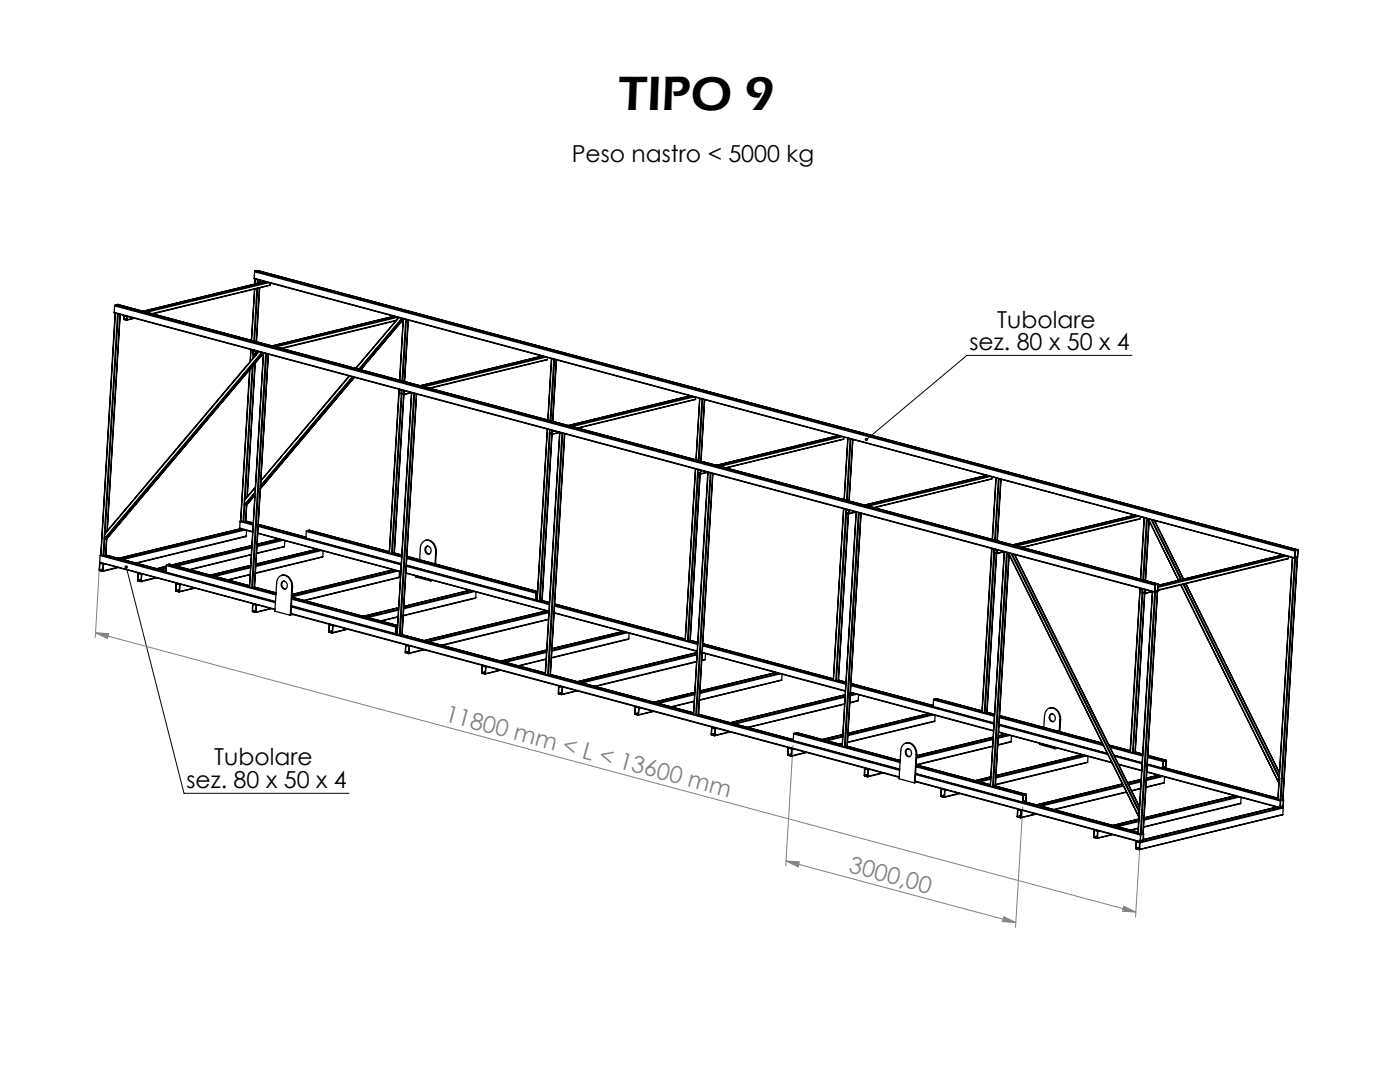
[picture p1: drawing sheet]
<svg xmlns="http://www.w3.org/2000/svg" width="279mm" height="216mm" viewBox="0 0 279 216" stroke-linecap="round" stroke-linejoin="round" font-family="sans-serif">
<defs><g id="words">
<text font-size="9.9" x="123.5" y="21.9">TIPO 9</text>
<g font-size="4.7">
<text x="114.1" y="32.3">Peso nastro &lt; 5000 kg</text>
<text x="199" y="65.4">Tubolare</text>
<text x="193.5" y="69.9">sez. 80 x 50 x 4</text>
<text x="42.8" y="152.7">Tubolare</text>
<text x="37.2" y="157.2">sez. 80 x 50 x 4</text>
</g>
<g font-size="4.7" fill="#808080">
<text x="88.6" y="143.9" transform="rotate(15 88.6 143.9)">11800 mm &lt; L &lt; 13600 mm</text>
<text x="169.2" y="174" transform="rotate(15 169.2 174)">3000,00</text>
</g>
</g></defs>
<path d="M19.8 113.1l-.8 14.1M19 126.3l2.7 .1-.3 1zM19.1 126.3l207.6 55.7M158.3 148.7l-1.5 24.1M156.9 171.8l45.8 12.3M156.9 171.8l2.6 .2-.2 1zM204.1 161l-1.4 24M227.5 168.9l-.9 14.1M200.3 182.9l2.4 1.2-2.6-.2zM224.3 180.8l2.4 1.2-2.7-.2z" fill="none" stroke="#808080" stroke-width=".2"/>
<path d="M225.9 70.9h-32.9l-20.1 16.8M25.2 113.1l11.5 45.2h33" fill="none" stroke="#000" stroke-width=".2"/>
<path d="M24.9 113a.34 .34 0 0 0 .2 .5 .34 .34 0 0 0 .4-.3 .34 .34 0 0 0-.4-.4l.1 .3-.1-.3zM172.7 87.5l-.1 .4 .3-.2-.3 .2a.34 .34 0 0 0 .5 .1 .34 .34 0 0 0 .1-.5 .34 .34 0 0 0-.5 0z" fill="#000"/>
<g fill="#808080">
<path d="M19 126.3l2.7 .1-.3 1zM224.3 180.8l2.4 1.2-2.7-.2z"/>
<path d="M156.9 171.8l2.6 .2-.2 1zM200.3 182.9l2.4 1.2-2.6-.2z"/>
</g>
<g fill="none" stroke="#000" stroke-width=".25">
<path d="M50.7 55.5v.1l207.7 55.8M50.7 55.5l207.6 55.8M50.8 57.7l-.6 10.2M50.8 54.2l207.6 55.8M50.8 54.2l-.1 1.3M50.9 54.1l-.1 .1M50.9 54.1l207.6 55.7M50.9 55.7l-.1 1M50.9 55.7v1M51.3 57.6l-.6 10.5M51.4 54l207.6 55.7M51.4 54l-.5 .1"/>
<path d="M51.4 54h.1M51.4 55.8l-.1 .8M51.4 57.5l-.6 10.6M51.5 55.8v.7M51.8 57.4l-.6 10.8M51.9 56v.4M52.8 56.2l-24.3 5.9M53.3 56.3l-24.3 5.9M53.6 56.4l-24.3 5.9M53.9 56.9l-23.5 5.8M53.9 56.9l-23.6 5.7M53.9 56.5v.4"/>
<path d="M22.8 62.3l207.7 55.9-2.9 48.2M22.8 62.3l207.6 55.8M22.9 61l207.6 55.8M22.9 61l-.1 1.3M23 60.9l-.1 .1M23 62.5l-2.9 48.2M23 60.9l207.6 55.7M23.5 60.7h.1M23.5 60.7l207.6 55.8M23.5 60.7l-.5 .2M23.5 62.6l-2.9 48.3M23.6 62.7l-2.6 43.7"/>
<path d="M24 62.7l-2.6 43.2M24.8 63.6v.1M24.8 63.1l.5 .1v.7M24.8 63.1v.5M24.8 63.7l.5 .2M24.9 63l-.1 .7 .6 .1M24.9 63l.4 .1M24.9 63h.1M24.9 63h-.1M24.9 63.1h-.1M25.3 63.1l.1 .2M25.3 63.1h.1"/>
<path d="M25.3 63.8v.1M25.3 63.6l-.5 .1M25.3 63.5l-.5 .1M25.4 63.3v.5M25.7 63.2l-.3 .1M26.7 63.5l-1.3 .3M26.9 63.5l-1.6 .4M49.8 73.8l-1.8 30.1M49.9 73.7l-1.9 30.3M50.1 69.7l-.2 2.4M50.1 69.7l-.1 2.4M50.3 73.2l-1.8 30.9"/>
<path d="M50.5 70.6l-.1 .9M50.5 70.6h.1M50.5 70v.6l.5 .2M50.5 69.9v.1M50.5 73l-1.6 26.6M50.6 70l.5 .1-.1 .6M50.6 70l-.1 .6M50.6 70.6l.4 .1M50.6 69.9l-.1 .1M50.6 69.9l.4 .1M50.6 69.9h.1M50.7 69.9h-.1"/>
<path d="M50.7 70.7l-.1 .6M50.7 70h-.1M50.9 72.5l-1.6 26.6M51 70.7h.1M51 70.8v.1M51 70l.1 .2M51 70.8l-30.1 35.8M51 70.8h.1M51 70h.1M51 70.5l-.4 .1M51.1 70.7l-.1 .1M51.1 70.4l-.6 .2"/>
<path d="M51.1 70.2v.5M51.2 70.8h-.2M51.2 70.8l-30.3 35.8M51.4 70.1l-.3 .1M51.6 70.1l-.3 .4M51.7 70.2l-.6 .5M52.2 70.3l-31.4 37.2M52.4 70.4l-31.5 37.2M52.5 70.6l-31.2 36.9M52.5 70.5l-31.2 37M52.6 70.4l-2.8 46.8M53 70.5l-2.8 46.8"/>
<path d="M53.2 70.6l-2.8 46.7M56.2 69.6l22.9-5.6-8.1 9.5M69.7 75l-17.6 20.9M69.8 75l-17.8 21M70.3 75.2l-18.3 21.7M70.5 75.2l-18.5 21.9M70.7 75.3l-18.7 22.2M72 73.8l8.5-10.1-8.5 10.1M78.6 63.1l-24.3 5.9M79 64l-8.1 9.5M79 63.2l-24.3 5.9M79.3 63.3l-24.3 5.9"/>
<path d="M79.5 63.4l-.3 .3M79.6 77.7l-1.9 32.6M79.6 63.4l-.4 .5-23.1 5.6M79.7 77.7l-2 32.6M80.1 78.5l-2 32M80.1 78.5l.1 .1M80.1 77.8v.1M80.2 78h.4v.7M80.2 78l-.1 .5M80.2 78.6l.4 .1M80.2 63.5l-8.6 10.2M80.2 77.9l-.2 .6 .6 .2"/>
<path d="M80.2 77.9l.4 .1M80.2 77.9h.1M80.2 77.8v.1M80.2 78.7l-1.9 31.8M80.3 77.9l-.1 .1M80.3 63.6l-8.5 10.1M80.5 63.6l-.8 12.3M80.5 63.6l-.7 12.3M80.6 78.7l-1.9 31.7M80.6 78l.1 .1M80.6 78h.1M80.6 78.7h.1"/>
<path d="M80.6 78.5l-.4 .1M80.6 78.4l-.5 .1M80.7 78.7h-.1M80.7 78.1v.6M81 63.7l-.8 12.3M81 78l-.3 .1M81.1 63.8l-.7 12.3M81.5 63.9l-.7 12.2M82.1 78.3l-1.4 .4M82.1 78.4l-1.5 .3-1.9 31.7M82.2 78.4l-2.9 48.2M82.6 78.5l-2.9 48.3"/>
<path d="M82.8 78.5l-2.9 48.3M83.1 78.6l-2.9 48.1M108.2 71l-24.4 6M108.6 71.2l-24.3 5.9M108.9 71.3l-24.3 5.9M109.3 71.7l-23.5 5.8M109.3 71.3v.4M109.3 71.7l-23.7 5.7M110 71.5l-.7 12.3M110.1 71.6l-.7 12.2M110.5 71.7l-.7 12.2M110.7 71.7l-.7 12.3"/>
<path d="M111 71.8l-.7 12.3 .8-12.3M137.8 79l-24.4 5.9M138.2 79.1l-24.4 5.9M138.5 79.2l-24.3 5.9M138.8 79.7l-23.4 5.7M138.8 79.3v.4M138.8 79.7l-23.6 5.7M139.6 79.5l-.7 12.3 .8-12.3M140.1 79.6l-.8 12.3M140.3 79.7l-.8 12.2M48.8 99.8v.9M50.9 98.8l-1.7 2"/>
<path d="M50.9 98.4l-2 2.4M50.9 98.2l-2.1 2.5M50.9 97.2l-2.1 2.6M50.9 97.3l-2.1 2.5M109.2 85.6l-2 34.2M109.3 85.6l-2.1 34.2M109.6 86.4l.5 .3M109.6 86.5l-2 33.4M109.7 86.4v.1M109.7 85.7v.2M109.7 85.9l.5 .1M109.7 85.9l-.1 .5"/>
<path d="M109.7 86.5l.4 .1M109.7 85.8v.1M109.7 85.8l.5 .1M109.7 85.8h.1M109.8 86.6l-2 33.4M109.8 85.8h-.1M109.8 85.9h-.1M110.1 86.7l-1.9 33.2M110.2 85.9l.1 .1M110.2 85.9h.1M110.2 86.6h-.1M110.2 86.4l-.5 .1"/>
<path d="M110.2 86.3l-.5 .1M110.2 86l-.1 .6M110.2 86.6l-.1 .1M110.3 86l-.1 .6M110.6 86h-.3M111.6 86.3l-1.4 .3M111.7 86.3l-1.5 .4-2 33.2M112.1 86.4l-2.8 48.3M112.3 86.5l-2.8 48.2M112.7 86.5l-2.9 48.1M112.7 86.6l-2.8 48M138.8 93.6l-2 34.2"/>
<path d="M139.2 94.4l-2 33.5M139.2 94.4h.1M139.2 93.7v.1M139.3 93.8l.5 .1-.1 .7M139.3 93.8l-.1 .6M139.3 94.4l.4 .2M139.3 93.7h.1M139.4 93.8h-.1M139.4 94.5l-2 33.4M139.7 94.6l-2 33.2M139.7 94.6l1.6-.3-2.9 48.2M139.7 94.5v.1"/>
<path d="M139.8 93.8h-.6v.7l.5 .1M139.8 93.8v.2M139.8 93.8h.1M139.8 94.3l-.5 .1M139.8 94.3l-.6 .1M139.8 94.5l-.1 .1M139.8 94v.5M139.9 92l.7-12.2-.7 12.2M140.1 93.9l-.3 .1M141.2 94.2l-1.4 .3M141.3 94.2l-2.9 48.3M141.7 94.3l-2.8 48.3"/>
<path d="M141.9 94.4l-2.9 48.2M142.2 94.5l-2.8 48.1M142.3 94.5l-2.9 48M167.3 86.9l-24.3 6M167.7 87l-24.3 6M168.1 87.1l-24.4 6M168.4 87.6l-23.5 5.8M168.4 87.6l-23.6 5.7M168.4 87.2v.4M169.2 87.4l-.7 12.3M169.2 87.5l-.7 12.2M169.7 87.6l-.8 12.2"/>
<path d="M169.8 87.6l-.7 12.3M170.2 87.7l-.8 12.2M170.2 87.7l-.7 12.3M196.9 94.9l-24.4 5.9M197.3 95l-24.3 5.9M197.6 95.1l-24.3 5.9M197.9 95.5l-23.4 5.8M197.9 95.5l-23.6 5.8M198 95.1l-.1 .4M198.8 95.4l-.8 12.2M198.8 95.4l-.7 12.2M199.2 95.5l-.7 12.3"/>
<path d="M199.4 95.5l-.8 12.3M199.7 95.6l-.7 12.3M199.8 95.6l-.8 12.3M19.9 113.7v.1M19.9 112.2l35 9.4M19.9 112.4l-.1 1.4 .7 .2 .1-.1M19.9 113.8l.6 .1M19.9 112.4l.7 .2-.1 1.3M19.9 112.3h.1M19.9 112.4v1.3M19.9 112.4h.2M20 112.3l-.1 .1"/>
<path d="M20 110.8l-.1 1.4M20 112.3l.6 .2M20 110.8l35 9.5M20.1 110.7l-.1 .1M20.1 110.7h.1M20.1 110.7l.5 .2M20.5 113.9h.1M20.5 113.6l-.6 .2M20.5 113.6l-.6 .1M20.6 110.9h.1M20.6 112.5v.1M20.6 112.5h.1"/>
<path d="M20.6 112.6v1.3M20.6 110.9l12.6 3.3M20.8 107.5l.1 .1M20.9 106.6l-.1 .9M20.9 107.6l-.2 3.3M21 112.5l-.4 .1M21.1 110.8h.1M21.1 110.8l-.4 .1M21.1 110.7l12 3.3-12-3.2M21.3 107.5l-.4 .1M21.3 107.5h.1M21.3 107.5l-.2 3.3"/>
<path d="M23.5 113.2l-2.9 .7M23.6 113.2l-3.1 .8M27.5 115.8l.1 .1M27.6 115.9l.5 .1M27.6 114.5l.6 .1-.1 1.4M27.6 114.5l-.1 1.3M27.6 114.5h.1M27.7 114.3l-.1 .1M28.1 116h.1M28.2 115.7l-.6 .2M28.2 115.6l-.7 .2M28.2 114.5l.1 .2"/>
<path d="M28.2 114.5l-.7-.1-.1 1.4 .1 .1 .6 .2M28.2 116l-.1 .1M28.2 114.5h.1M28.3 114.7l-.1 1.3M28.6 114.6l-.3 .1M31.1 115.3l-2.9 .7M31.3 115.3l-3.1 .8M33.1 114.2l21.9 5.9M33.1 114.2l21.9 5.8M33.2 113.5l-1 .2M33.2 113.3l-1.3 .3M33.2 113l-1.9 .5"/>
<path d="M33.2 112.9l-.1 1.3M33.2 112.9l21.9 5.8M33.3 112.7l16.5 4.5M33.3 112.7l-.1 .2M33.8 112.6l16 4.3M33.8 112.6l-.5 .1M33.8 112.6h.1M35.1 117.8l.1 .1M35.2 117.9l.5 .1M35.2 116.6l.6 .1-.1 1.3M35.2 116.6l-.1 1.2M35.2 116.4l-.1 1.5 .7 .1"/>
<path d="M35.2 116.4l.6 .2M35.3 116.4h-.1M35.3 116.5l-.1 .1M35.7 118h.1M35.8 117.7l-.6 .2M35.8 117.7l-.7 .1M35.8 116.6l.1 .1M35.8 116.6h.1M35.9 116.7l-.1 1.3M36.2 116.6l-.3 .1M38.7 117.3l-2.9 .7M38.9 117.4l-3.1 .7"/>
<path d="M41.9 114.8l8.1-2-8 2M47.8 105.4v.1l2.6 .7M47.8 105.4l2.6 .7M47.9 104.1l-.1 1.3M47.9 104.1l2.6 .7M48 103.9l-.1 .2M48 105.5l-24.4 5.9M48 103.9h.1M48 103.9v.1M48 104l.5 .1M48.5 104.1h.1M48.5 104.1l2 .5"/>
<path d="M48.5 105.7l-24.3 5.9M48.8 100.7l.1 .1M48.9 100.8l-.3 3.3M48.9 105.8l-24.4 5.9M49 104h.1M49 104l1.5 .4M49 104l-.4 .1M49.1 107l-21.9 5.4M49.1 107l-22 5.4M49.2 100.8l-.2 3.2M49.2 100.8h-.3M49.2 105.8l-.1 1.2"/>
<path d="M49.8 117.2l.4 .1M49.9 114.7l-4.4 1M49.9 114.6l-4.5 1.1M50 113.3l-7.1 1.7M50 113.1l-7.5 1.8M50.1 110.7l-12.2 3M50.2 110.6l-12.5 3.1M50.2 117.3h.2M50.2 109.3l-15 3.7M50.2 109.1l-15.3 3.8M50.3 108.8l-16 3.9M50.3 108.9l-16 3.8"/>
<path d="M50.3 117.3l4.8 1.3M50.8 117.2l-.4 .1M50.8 117.2h.1M50.8 117.2l2.8-46.5-2.8 46.5M50.8 117.2l4.3 1.1M51.3 108.6l4.3-1-4.3 1M51.4 106.4l28.6 7.7M51.4 106.4l28.6 7.6M51.5 105l28.6 7.7M51.5 104.9l9.6 2.6M56.2 107.7l-4.9 1.2M56.3 114.8a1.98 1.98 0 0 1 2.1 2.3"/>
<path d="M56.3 116.1a.78 .78 0 0 1 1 .4 .78 .78 0 0 1-.3 1 .85 .85 0 0 1-.8-.5 .85 .85 0 0 1 .1-.9zM56.5 107.8l-5.2 1.3M56.6 116a.87 .87 0 0 0-.3 .9 .87 .87 0 0 0 .7 .6M56.8 109l-5.6 1.5M56.8 109l-5.6 1.4M56.8 107.9v1.1M58.2 117.2a1.91 1.91 0 0 0-2.1-2.3 1.57 1.57 0 0 0-.9 1.4l-.3 5.7 3 .8M58.2 119.2l21.1 5.6M58.2 117.2l-.3 5.6M58.2 119.4l20.9 5.6M58.2 119.6l20.8 5.5M58.3 118.6l20.2-4.9-20.2 4.9"/>
<path d="M58.4 117.1l-.2 .1M58.4 117.1l-.3 5.5M61 107.4l19.1 5.2M61 107.4l19.1 5.1M61.1 107.2l-9.6-2.6 9.6 2.6M61.1 106l-.1 1.4M61.1 106l19.1 5.2M61.2 105.9l-.1 .1M61.2 105.9l16.5 4.4M61.7 105.8h.1M61.7 105.8l16 4.3M61.7 105.8l-.5 .1"/>
<path d="M63.3 109.6l-12.3 3M63.8 109.7l-12.8 3.2M64.1 109.9l-13.1 3.1M64.4 111.1l-13.5 3.3M64.4 111.1l-13.5 3.2M64.5 109.9l-.1 1.2M77.7 110.3l.4 .2M78.1 110.5h.2M78.2 110.5l2 .5M78.7 110.4l-.4 .1M78.7 110.4h.1M78.7 110.3l1.5 .4"/>
<path d="M78.7 110.3l1.5 .5M79.1 113.9l-20.8 5M79.4 113.9l-21.1 5.2M79.7 115.2l-18.9 4.6M79.7 115.2l-19.1 4.6M79.7 114.1v1.1M81 114.4l28.6 7.6-24.3 6M81 114.3l28.6 7.7M81.1 113l28.5 7.7M81.1 112.8l25.8 7M81.1 112.7l25.8 7M81.2 111.4l25.7 7"/>
<path d="M81.2 111.3l25.8 6.9M81.2 111l26.1 7M82.9 114.9v.2l3.1 .8M82.9 114.9l3.1 .8M83 114.9h-.1M84.9 109.2a.74 .74 0 0 1 1 .1 .74 .74 0 0 1 0 1 .64 .64 0 0 1-.8 .2 .64 .64 0 0 1-.3-.8zM84.9 107.8a1.99 1.99 0 0 1 2.2 2.3M85.3 109a.87 .87 0 0 0-.3 .9 .87 .87 0 0 0 .7 .6M86 115.7v.2M86 115.7h.1M86.4 115.8l-.4 .1M87 110.2a1.95 1.95 0 0 0-2.2-2.3 1.74 1.74 0 0 0-.9 1.5l-.2 2.3"/>
<path d="M87 110.2l-.2 2.3M87.1 110.1l-.1 .1M87.1 110.1l-.2 2.5M93.8 117.8l-13.2 3.2M94.4 118l-13.8 3.3M94.7 118l-14.1 3.5M94.9 119.3l-14.4 3.6M94.9 119.3l-14.4 3.5M95 118.1l-.1 1.2M106.9 119.7v.1M106.9 119.6v.1M106.9 119.7h.1"/>
<path d="M106.9 119.4l.3 .1M106.9 118.4v1.3M106.9 119.8h.3M106.9 119.3l.3 .1M107 118.2l-.1 .2M107.2 119.6l-.3 .1M107.2 119.7l-.3 .1M107.2 119.8l.4 .1M107.2 118.2l-.2 .1-.1 1.3M107.3 118.1l-.3 .1M107.6 119.9l.2 .1M107.7 120l1.9 .5"/>
<path d="M108.2 119.9l-.4 .1M108.2 119.8l1.5 .4M168.4 101.5l-2.1 34.2M168.8 102.3l.5 .3M168.8 102.3l-2 33.5M168.8 102.3l.1 .1M168.8 101.6v.1M168.8 101.8l.6 .1M168.8 101.8v.5M168.9 101.7h.1M168.9 102.4l.4 .1M168.9 101.7l-.1 .6"/>
<path d="M168.9 101.7l.4 .1M168.9 102.5l-2 33.4M169 101.7l-.2 .1M169.3 102.6l-2 33.1M169.3 101.8l.1 .1M169.3 101.8h.1M169.3 102.5h.1M169.3 102.3l-.4 .1M169.4 101.9l-.1 .6M169.4 102.5l-.1 .1M169.4 102.2l-.6 .1M169.4 101.9v.6"/>
<path d="M169.7 101.8l-.3 .1M170.7 102.1l-1.3 .4M170.9 102.2l-2.8 46.7M171.3 102.3l-2.8 46.7M171.5 102.3l-2.8 46.7M197.9 109.4l-1.9 32.7M198 109.4l-2 32.7M198.3 110.2l.1 .2M198.3 110.3l-1.9 31.9M198.4 110.3h.1M198.4 109.6v.1M198.4 109.7l.5 .1"/>
<path d="M198.4 109.6h.1M198.4 109.7v.6M198.4 110.3l.5 .2M198.4 110.4l.5 .1M198.5 110.4l-1.9 31.8M198.5 109.7h-.1M198.9 110.5h.1M198.9 109.7l.1 .2M198.9 109.8v.7M198.9 109.7l-.5-.1-.1 .6M198.9 110.5l1.5-.4-2.7 46.7M198.9 110.5l-1.9 31.6"/>
<path d="M198.9 110.2l-.5 .1M198.9 110.1l-.5 .2M199 110.4l-.1 .1M199 109.7h-.1M199 109.9v.5M199.3 109.8l-.3 .1M200.3 110.1l-1.3 .3M200.4 110.1l-2.7 46.7M200.9 110.2l-2.8 46.8M201 110.3l-2.7 46.7M201.2 110.3l26.1 52.7M201.3 110.3l26 52.6"/>
<path d="M201.4 110.7l-2.8 46.2M201.4 110.7l-2.8 46.1M201.8 110.5l25.5 51.5M202 110.5l25.4 51.2M202.5 110.7l24.9 50.3M226.5 102.8l-24.4 5.9M226.9 102.9l-24.3 5.9M227.2 103l-24.3 5.9M227.5 117.4l-2 32.6M227.5 103.5l-23.5 5.8M227.5 103.1v.4M227.5 103.5l-23.6 5.7"/>
<path d="M227.5 117.4l-1.9 32.7M228 117.5v.1M228 117.7h.5M228 117.5h.1M228 117.7l-2 32.5M228 118.3l.4 .1M228.1 118.4l-1.9 31.8M228.1 117.6l-.1 .1M228.3 103.3l-.7 12.3M228.4 103.3l-.8 12.3M228.4 118.5l-1.8 31.6M228.5 117.7v.7"/>
<path d="M228.5 117.7l-.5-.1v.7M228.5 117.7l.1 .1M228.5 118.4h.1M228.5 118.1l-.5 .2M228.5 118.4h-.1M228.5 117.7h.1M228.6 117.8l-.1 .6M228.8 103.4l-.7 12.3M228.8 117.8h-.2M229 103.5l-.8 12.2M229.1 103.5l6.1 12.3M229.3 103.9l-.7 12 .7-11.9"/>
<path d="M229.7 103.7l6 12M229.9 118l-1.4 .4M229.9 103.8l5.9 11.8M230 118l-2.8 48.3M230 118.1l-1.5 .4-1.9 31.6M230.4 103.9l5.8 11.7M230.5 117.9l.5 .1M230.5 116.8l-.1 1.3M230.5 118.1h.1M230.5 117.8l.5 .1M230.6 116.6l-.1 .2M230.6 116.6l.5-.1-.1 1.5"/>
<path d="M231 118l-.5 .1M231 116.6h.1M231 117.9v.1M231 118l-.5 .2-.1-.1M231 118h.1M231 118l-2.9 48.3M231 118l-.4 .1-2.8 48.3M231 118l-2.9 48.4M231.1 116.6l-.6 .1v1.4M231.1 116.6l-.1 1.3M235.6 116.7l19.6 39.5M235.7 116.7l19.5 39.4"/>
<path d="M236.1 116.6l19.1 38.6M236.3 116.6l19 38.4M236.6 116.5l18.7 37.7-18.6-37.7M256 110.7l-24.9 6.1M256.5 110.9l-25.4 6.1M256.8 110.9l-25.7 6.3M257.1 111.4l-26 6.4M257.1 111.1v.3M257.1 111.4l-26 6.3M258 111.3l-3 48.2M258.3 111.3l.1 .1M258.4 111.4l-2.9 48.3"/>
<path d="M258.4 110l-.1 1.3M258.4 111.3h.1M258.4 111.1l.5 .1M258.4 111l.5 .1M258.5 109.8l-.1 .2M258.9 111.3l-2.9 48.3M258.9 111.2l-.5 .1M258.9 111.3l-.5 .1M258.9 111.3h-.3l-2.9 48.4M258.9 109.8l.1 .1M258.9 111.1v.1M259 109.9h-.5l-.1 1.4"/>
<path d="M259 109.7l-.1 1.6M259 109.9l-.1 1.2M259 109.7l-.5 .1M50.4 121.9v.1M50.4 122l.6 .1M50.5 120.7l.6 .1-.1 1.3M50.5 120.5h.1M50.5 120.7l-.1 1.2M50.6 120.6l-.1 .1M51 122.1h.1M51 121.8l-.6 .2M51 121.7l-.6 .2"/>
<path d="M51.1 120.7l-.7-.2-.1 1.5 .8 .1M51.1 120.7l.1 .1M51.2 120.7h-.1M51.2 120.8l-.1 1.3M51.5 120.7l-.3 .1M54 121.4l-2.9 .7M54.2 121.5l-3.2 .7M58.1 122.5l121.4 32.6M58.1 122.4l121.4 32.6M58.1 121.1l121.4 32.6M58.1 121l20.9 5.5M58.1 122.5v.1"/>
<path d="M58.2 120.9l20.7 5.5M58.5 122.6l-.6 .2M65.7 126v.1M65.7 126.1l.6 .1M65.8 124.7l.6 .2-.1 1.3M65.8 124.6h.1M65.8 124.7l-.1 1.3M65.9 124.7h-.1M66.3 126.2h.1M66.3 125.9l-.6 .2M66.3 125.8l-.6 .2M66.4 124.8l.1 .1"/>
<path d="M66.4 124.8l-.7-.2-.1 1.5 .7 .2M66.4 126.2l-.1 .1M66.4 124.7v.1M66.5 124.9l-.1 1.3M66.7 124.8l-.2 .1M69.3 125.5l-2.9 .7M69.4 125.6l-3.1 .7M78.9 126.4l.1 .1M79 126.5l.3 .1M79 125.1l-.1 1.3M79 126.5h.1M79 126.2l.3 .1"/>
<path d="M79 126.2h.3M79.1 125l-.1 .1M79.2 126.4l-.2 .1M79.2 126.5h-.2M79.3 126.6l.4 .2M79.3 125l-.2 .1-.1 1.4M79.3 125h-.2M79.4 123.1l-3.3 .8M79.4 123l-3.5 .9M79.5 121.7l-6.1 1.5M79.6 121.2l-7.1 1.8M79.6 121.6l-6.5 1.5"/>
<path d="M79.7 126.8h.2M79.8 126.8l29 7.7M80.2 126.7l28.6 7.6M80.2 126.7l-.3 .1M80.9 130.1l.1 .1M81 128.8v-.1l.6 .2M81 128.8l-.1 1.3 .6 .3 .1-.1M81 130.2l.5 .1M81 128.8l.7 .2-.2 1.3M81 128.7h.1M81 128.8l-.1 1.3M81.1 128.8h-.1"/>
<path d="M81.5 130.3h.1M81.6 130l-.6 .2M81.6 130l-.7 .1M81.6 128.9l.1 .1M81.7 129l-.1 1.3M81.7 128.8l-.1 .1M82 128.9l-.3 .1M84.5 129.6l-2.9 .7M84.7 129.6l-3.1 .8M96.2 134.2v.1M96.2 134.3l.6 .1M96.3 132.9l.6 .1-.1 1.4"/>
<path d="M96.3 132.9l-.1 1.3M96.3 132.8l-.2 1.5 .7 .2 .1-.1M96.3 132.8l.6 .2M96.4 132.8h-.1M96.4 132.9h-.1M96.8 134.4h.1M96.9 134.1l-.7 .2M96.9 134.1l-.7 .1M96.9 133l.1 .1M96.9 133h.1M97 133.1l-.1 1.3M97.3 133l-.3 .1"/>
<path d="M99.8 133.7l-2.9 .7M99.9 133.7l-3.1 .8M108.8 134.5l.1 .1M108.8 134.5l2.9-48.2-2.8 48.3M108.9 134.6l.4 .1M109 131.6l-5.5 1.3M109 131.5l-5.6 1.4M109 121.9l-24.3 5.9M109.1 130.2l-8.2 2M109.1 130l-8.6 2.1M109.1 129.7l-9.2 2.2M109.1 129.7l-9.1 2.2"/>
<path d="M109.3 134.7h.2M109.4 134.7l29 7.8M109.5 123.6l-21.2 5.2M109.5 123.5l-21.4 5.2M109.5 122.2l-23.9 5.9M109.8 134.6l-.3 .1M109.9 134.6h-.1M109.9 134.6l28.5 7.6M110.6 122.2l28.5 7.7M110.6 122.3l28.5 7.7M110.7 120.9l28.5 7.7M110.7 120.8l26 7"/>
<path d="M111.5 138.3v.1M111.5 138.4l.5 .1M111.6 137h.1M111.5 137v1.3M111.5 137h.2M111.6 137l.6 .2-.2 1.3M111.6 136.9h-.1l-.1 1.5 .8 .1M111.6 136.9l.5 .2M111.6 136.9h-.1M111.7 136.9h-.1M112 138.5h.1M112.1 138.2l-.6 .2"/>
<path d="M112.1 138.1l-.6 .2M112.1 137.1l.2 .1M112.1 137.1h.1M112.3 137.2l-.1 1.3M112.5 137.1l-.2 .1M115.1 137.8l-2.9 .7M115.2 137.9l-3.1 .7M124.3 126l-14.2 3.4M124.9 126.2l-14.8 3.6M125.2 126.3l-15.1 3.6M125.5 127.5l-15.5 3.8M125.5 127.5l-15.5 3.7"/>
<path d="M125.6 126.3l-.1 1.2M136.7 127.7l.1 .1M136.7 127.5l-26-7 26 7M136.8 127.8l.4 .1M137.2 127.9h.2M137.3 127.9l1.9 .5M137.7 127.8l-.3 .1M137.8 127.8l1.4 .4M138.5 140l-4.4 1.1M138.5 139.9l-4.6 1.1M138.6 138.6l-7.2 1.8M138.6 138.1l-8.1 2"/>
<path d="M138.6 138.4l-7.5 1.9M139 132.1l-20.2 4.9M139 132l-20.4 4.9M139.1 130.2l-23.9 5.8M139.1 130.7l-23 5.6M139.1 130.5l-23.3 5.7M139.7 137.9l15.1-3.7-15.1 3.7M140.2 130.2h.1M140.2 130.2l28.5 7.7M140.2 130.2l28.5 7.6M140.2 128.9l28.6 7.6M140.2 128.7l26.1 7"/>
<path d="M140.3 128.4l26 7.1M140.5 130.4h-.4M140.7 131.6l-.6 .2M140.7 131.6l-.6 .1M140.8 130.4l-.1 1.2M155.4 134.4l-15.7 3.8M155.7 134.4l-16 4M156 135.7l-16.4 4M156.1 134.5l-.1 1.2M166.3 135.7h.1M166.3 135.7l.5 .1M166.8 135.8l.1 .1"/>
<path d="M166.8 135.9l2 .5M167.3 135.7h.1M167.3 135.7l2-33.1 1.6-.4-2.8 46.7M167.3 135.7l-.4 .2M168.6 139.1l-22 5.4M168.6 139l-22.3 5.4M168.7 138.6l-23 5.6M168.8 136.1l-1.5-.4 1.5 .4M169.7 138.2l28.6 7.7M169.7 138.1l28.6 7.7M169.8 136.8l28.6 7.7M169.8 136.6l16.5 4.5"/>
<path d="M169.8 136.4l16.4 4.4M170.1 138.3l-.4 .1M170.7 138.5l-1 .2M171 138.5l-1.3 .4M171.3 139.8l-1.7 .5M171.3 139.8l-1.7 .4M171.3 138.6v1.2M186.3 139.7l-.1 1.3M186.3 139.7l12.1 3.2M186.4 139.5l-.1 .2M186.4 139.5l9.6 2.6M186.9 139.4l9.1 2.5z"/>
<path d="M186.9 139.4l-.5 .1M126.7 142.4l.1 .1M126.8 142.5l.5 .1M126.8 141.1l.7 .2-.2 1.3M126.8 141.1l-.1 1.3M126.9 141h-.1l-.1 1.5 .7 .2M126.9 141l.5 .1M126.9 141h.1M126.9 141h-.1M126.9 141.1h-.1M127.3 142.6h.1M127.4 142.3l-.6 .2"/>
<path d="M127.4 142.2l-.7 .2M127.4 141.1l.1 .2M127.4 142.6v.1M127.4 141.1h.1M127.5 141.3l-.1 1.3M127.8 141.2l-.3 .1M130.4 141.9l-3 .7M130.5 142l-3.1 .7M138.4 142.5h.1M138.4 142.5l.5 .1M138.9 142.6h.1M138.9 142.6l19.4 5.2"/>
<path d="M139.4 142.6h-.4M139.4 142.5v.1M139.4 142.5l18.9 5.1M142 146.5v.1M142 146.6l.6 .1M142.1 145.2l.6 .2-.1 1.3M142.1 145.1h.1M142.1 145.2l-.1 1.3M142.2 145.2h-.1M142.6 146.7h.1M142.7 146.4l-.7 .2M142.7 146.3l-.7 .2"/>
<path d="M142.7 145.3l.1 .1M142.7 145.3l-.7-.2-.1 1.4 .7 .3 .1-.1M142.8 145.4l-.1 1.3M142.8 145.2l-.1 .1M143.1 145.3l-.3 .1M145.6 146l-2.9 .7M145.8 146l-3.2 .8M157.3 150.6v.1M157.3 150.7l.6 .1M157.3 149.3l.7 .1-.1 1.4M157.3 149.2h.1M157.3 149.3v1.3"/>
<path d="M157.4 149.2l-.2 1.5 .7 .2 .1-.1M157.4 149.2l.6 .2M157.4 149.3h-.1M157.9 150.8h.1M157.9 150.5l-.6 .2M157.9 150.5l-.6 .1M158 149.4v.1M158 149.5v1.3M158 149.3v.1M158.3 147.8l21.3 5.8M158.3 147.8l21.3 5.7M158.3 149.4l-.3 .1"/>
<path d="M158.4 146.4l-.1 1.4M158.4 146.4l21.2 5.8M158.5 146.3l-.1 .1M158.5 146.3l9.6 2.6M159 146.2l9.1 2.4zM159 146.2l-.5 .1M160.9 150.1l-2.9 .7M161 150.1l-3.1 .8M168.1 148.9h.1M168.1 148.4l-.4 .1M168.1 148.3l-.6 .2M168.1 148.9l.4 .1"/>
<path d="M168.2 146.6l-4.1 1M168.2 147l-3.2 .8M168.2 146.9l-3.5 .8M168.5 149h.2M168.6 140.5l-19.3 4.7M168.6 140.4l-19.4 4.7M168.6 149l11 3M169.1 148.9l-.4 .1M169.1 148.9h.1M169.1 148.9l2.7-46.5-2.7 46.5M169.1 148.9l10.6 2.9M172.5 154.7l.1 .1"/>
<path d="M172.6 154.8l.5 .1M172.6 153.4l.6 .2-.1 1.3M172.6 153.4l-.1 1.3M172.6 153.3l-.1 .1v1.4l.6 .2 .1-.1M172.6 153.3l.6 .2M172.7 153.3h-.1M172.7 153.4h-.1M173.1 154.9h.1M173.2 154.6l-.6 .2M173.2 154.6l-.7 .1M173.2 153.5l.1 .1M173.2 153.5h.1"/>
<path d="M173.3 153.6l-.1 1.3M173.6 153.5l-.3 .1M176.1 154.2l-2.9 .7M176.3 154.2l-3.1 .8M179.7 151.6l-.3 .1M180.8 148.2a1.94 1.94 0 0 1 2.2 2.4M180.9 149.5a.76 .76 0 0 1 1 .5 .76 .76 0 0 1-.6 1 .92 .92 0 0 1-.4-1.5zM181.2 149.4a.86 .86 0 0 0-.4 .9 .86 .86 0 0 0 .7 .7M182.6 156l45 12M182.6 155.9l44.9 12M182.7 154.6l44.9 12M182.7 154.4l21.5 5.8"/>
<path d="M182.7 154.3l21.4 5.8M182.8 152.9l14.8 3.9M182.8 153l21.4 5.7M182.8 150.6a1.95 1.95 0 0 0-2.1-2.3 1.74 1.74 0 0 0-.9 1.5l-.4 5.6 3.1 .8M182.8 150.6l-.3 5.6M183 150.8l15.2-3.7-15.2 3.7M183 150.6h-.2M183 150.6l-.3 5.4M183.1 156.1l-.6 .1M185.3 142.4l-16.1 3.9 16.2-3.9M185.9 142.6l-16.7 4M186.2 141l.1 .1"/>
<path d="M186.2 141l12.2 3.3M186.3 141.1l12.1 3.2M186.3 142.6l-17.1 4.2M186.5 143.9l-17.4 4.3M186.5 143.9l-17.4 4.2M186.6 142.7l-.1 1.2M187.8 158.8l.1 .1M187.9 158.9l.5 .1M187.9 157.5l.6 .2-.1 1.3M187.9 157.5l-.1 1.3M187.9 157.5h.1M188 157.4h-.1"/>
<path d="M188.4 159h.1M188.5 158.7l-.6 .2M188.5 158.6l-.7 .2M188.5 157.6l-.7-.2-.1 1.4 .1 .2 .6 .1 .1-.1M188.5 157.6l.1 .1M188.5 157.6h.1M188.6 157.7l-.1 1.3M188.9 157.6l-.3 .1M191.4 158.3l-2.9 .7M191.6 158.4l-3.1 .7M196 142.1h.1M196 142.1l.4 .1"/>
<path d="M196.4 142.2h.2M196.5 142.2l2 .6M197 142.1l-.4 .1M197 142.1h.1M197 142.1l1.5 .4-1.5-.4M197.6 156.6l-14.8-4 14.8 4M197.7 156.8l.4 .2M197.7 155.5l-2.2 .5M197.7 155.3l-2.5 .6M197.7 155l-3.1 .8M198.1 157h.2M198.1 148.9l-15.1 3.7"/>
<path d="M198.1 148.9l-15.3 3.7M198.2 157l6.1 1.6M198.2 147.6l-15.3 3.7M198.2 147.4l-15.3 3.7M198.6 156.9l-.3 .1M198.6 156.8v.1M198.6 156.8l6.2 1.7M199.3 146.1l22.6 6.1M199.3 146l22.6 6.1M199.4 144.7l21.7 5.9M199.4 144.6l21.7 5.8M199.4 144.5l21.6 5.8"/>
<path d="M199.5 143.2l20.7 5.6M199.5 143.1l20.6 5.5M199.5 142.8l20.5 5.5M200.6 146.5l-1.4 .3M201.2 146.6l-2 .5M201.5 146.8l-2.3 .5M201.8 148l-2.7 .7M201.8 148l-2.7 .6M201.9 146.8l-.1 1.2M204.2 158.7l-.1 1.4M204.2 159.8l.4 .1M204.2 159.8l.5 .1"/>
<path d="M204.2 158.7v1.4M204.3 158.6l-.1 .1M204.3 158.6l.5-.1v.1M204.6 159.9l-.4 .2M204.6 158.6h.2M204.7 159.9h-.1M204.8 158.6l-.6 .1M204.8 158.6l-.1 1.3M204.8 158.6l-.1 1.5M207.5 148.4l3.1 .8M207.5 148.4v.2l3 .8M207.6 148.3l-.1 .1"/>
<path d="M209.5 141.3a1.91 1.91 0 0 1 2.2 2.2v.1M209.6 142.6a.77 .77 0 0 1 .9 .2 .77 .77 0 0 1 0 1 .69 .69 0 0 1-.9 0 .69 .69 0 0 1-.2-.9zM209.9 142.4a.87 .87 0 0 0-.4 .9 .87 .87 0 0 0 .8 .7M210.6 149.2h.1M210.6 149.2l-.1 .2M211 149.3l-.5 .1M211.5 143.6a1.89 1.89 0 0 0-2.3-2.2 1.89 1.89 0 0 0-.7 1.4l-.2 2.4M211.5 143.6l-.1 2.4M211.7 143.6h-.2M211.7 143.6l-.2 2.4M215.9 150.6l-17.1 4.2M216.5 150.7l-17.7 4.4"/>
<path d="M216.8 150.8l-18 4.4M217.1 152.1l-18.5 4.5M217.1 152.1l-18.5 4.4M217.1 150.9v1.2M221.3 148.7l4.3 1.1M221.5 148.9l4 1.1M221.5 149.1l6.5 1.7M222.3 150.7l5.6 1.5M222.4 150.7l5.5 1.6M222.5 150.9l5.4 1.5M223.2 152.5l4.7 1.2M223.2 152.6l4.7 1.2"/>
<path d="M224.2 156.7l-16.8 4.1M224.2 156.8l-16.5 4.1M224.8 158l-14.5 3.5M224.8 158.1l-14.4 3.5M225.5 150l.1 .1M225.6 150.1l.4 .1M226 150.2h.2M226.1 150.2l1.9 .5M226.6 150.1h.1M226.6 150.1l1.4 .4M226.6 150.1l-.4 .1M227.6 157.4l-1.8 .4"/>
<path d="M227.6 157.3l-1.8 .5M227.7 156l-2.5 .6M227.7 155.8l-2.5 .7M227.8 155.5l-2.8 .7M228.8 155.3l2.3-.6-2.3 .6M228.8 154.1l26.7 7.1M228.8 154l26.6 7.1M229 152.5l3.1 .9M229 152.7l26.5 7.1M229 152.4l3 .9M229 151.1l3.1 .8M229.1 150.7l3.6 1"/>
<path d="M229.1 151l3.1 .8M231.7 154.8l-2.9 .8M232 153.3l.1 .1M232.1 154.9l-3.4 .9M232.1 153.2v.1M232.1 151.9l-.1 1.4M232.1 153.4l22.9 6.1M232.1 153.3h.1M232.1 153l.5 .2M232.1 153l.5 .1M232.2 151.8l-.1 .1M232.3 156.2l-3.6 .9"/>
<path d="M232.4 155l-.1 1.2M232.6 153.2l22.4 6.1M232.6 153.2l-.5 .1M232.6 153.2l-.5 .2M232.6 151.8h.1M232.6 153.1v.1M232.7 151.8l-.5 .1-.1 1.3M232.7 151.7l-.1 1.5M232.7 151.8l-.1 1.3M232.7 151.7l-.5 .1M246.5 158.8l-18.2 4.4M247 159l-18.7 4.5"/>
<path d="M247.3 159l-19 4.7M247.7 159.1l-.1 1.2M255 159.5l.5 .2M255.2 156.1v.1M255.2 155.2v.9M255.3 155.2h.1M255.3 155.2l-.1 .9M255.3 155.4h.1M255.3 155l-.1 .2M255.5 159.7h.2M255.5 159.8l-.1 1.3M255.6 159.7h.1"/>
<path d="M255.6 159.7l-.1 .1M256 159.6l-.3 .1M256 159.6h.1M256 159.7h.1M256 159.5l.1 .1M256.1 159.7l-.5 .1v1.3M256.1 159.6v1.4l-.6 .2M256.1 159.7l-.1 1.3M256.1 159.6l-.5 .1M203.1 162.9v.1M203.1 163l.6 .1M203.1 161.6l.7 .2"/>
<path d="M203.1 161.6v1.3M203.2 161.5l-.2 1.4 .8 .2M203.2 161.5l.6 .1M203.2 161.5h.1M203.2 161.5h-.1M203.3 161.6h-.2M203.7 163.1h.1M203.7 162.8l-.6 .2M203.7 162.7l-.6 .2M203.8 161.6v.2M203.8 161.6h.1M203.8 161.8l-.1 1.3"/>
<path d="M203.8 161.8v1.3M204.1 160.1l.1 .1M204.2 161.7l-.4 .1M204.2 160.2l22.9 6.1M204.2 160.1h.1M204.7 160l22.4 6.1-22.4-6M204.7 160.1l-.5 .1M206.7 162.4l-2.9 .7M206.8 160.6l17.2-4.2-17.2 4.2M206.8 162.5l-3.1 .7M218.3 167l.1 .1M218.4 167.1l.5 .1"/>
<path d="M218.4 165.7l.6 .1-.1 1.4M218.4 165.6h.1M218.4 165.7l-.1 1.3M218.5 165.7h-.1M218.9 167.2h.1M219 166.9l-.6 .2M219 166.8l-.7 .2M219 165.8l.1 .1M219 165.8l-.6-.2-.1 1.4 .7 .3v-.1M219.1 165.9l-.1 1.3M219.1 165.7l-.1 .1M219.4 165.8l-.3 .1"/>
<path d="M221.9 166.5l-2.9 .7M222.1 166.5l-3.1 .8M226.7 169.3h.1M226.8 169.3l.5 .2M226.8 168l.6 .1-.1 1.4M226.8 167.9h.1M226.8 168l-.1 1.3M226.8 167.9l-.1 1.4 .7 .2M226.8 167.9l.6 .1M226.9 168h-.1M227.2 165.3l-1.5 .4M227.2 166.3l.4 .1"/>
<path d="M227.2 165.2l-1.7 .4M227.2 163.9l-4.2 1.1M227.3 162.9v.1M227.3 163.4l-5.2 1.3M227.3 163.8l-4.6 1.1M227.3 162.9h.1M227.3 162v.9M227.3 162.1v.1M227.3 162h.1M227.3 169.5h.1M227.4 161.8l-.1 .2M227.4 161.9l-.1 .1"/>
<path d="M227.4 169.2l-.6 .1M227.4 169.1l-.7 .2M227.4 168l.1 .2M227.5 168.2l-.1 1.3M227.5 168h-.1M227.5 167.9l.1 .1M227.6 166.4h.2M227.6 167.6l.5 .1M227.6 167.9h.1M227.6 167.7l.5 .1M227.6 166.6l-.1 1.3M227.6 166.4l.1 .1"/>
<path d="M227.7 166.5l-.1 .1M228.1 167.8l-.5 .1M228.1 166.4l.1 .1M228.1 167.7v.1M228.1 166.4h-.3M228.1 166.3v.1M228.1 166.3l.1 .1M228.2 166.5l-.6 .1v1.3M228.2 166.4v1.4l-.6 .2M228.2 166.5l-.1 1.2M228.2 166.4l-.5 .1M247.6 160.3l-19.4 4.8"/>
<path d="M247.6 160.3l-19.4 4.7M254.8 161l-26.6 6.5M255.4 161.2l-27.3 6.7M255.4 161.1l.1 .1M255.5 160.8l.5 .2M255.5 161.1h.1M255.5 160.9l.5 .1M256 162.5l-28.6 7M256 161l-.4 .1M256 161h.1M256 161.1l.1 .1M256.1 161.2l-28.6 7"/>
<path d="M256.1 161.2l-.1 1.3"/>
</g>
<use href="#words"/>
</svg>
